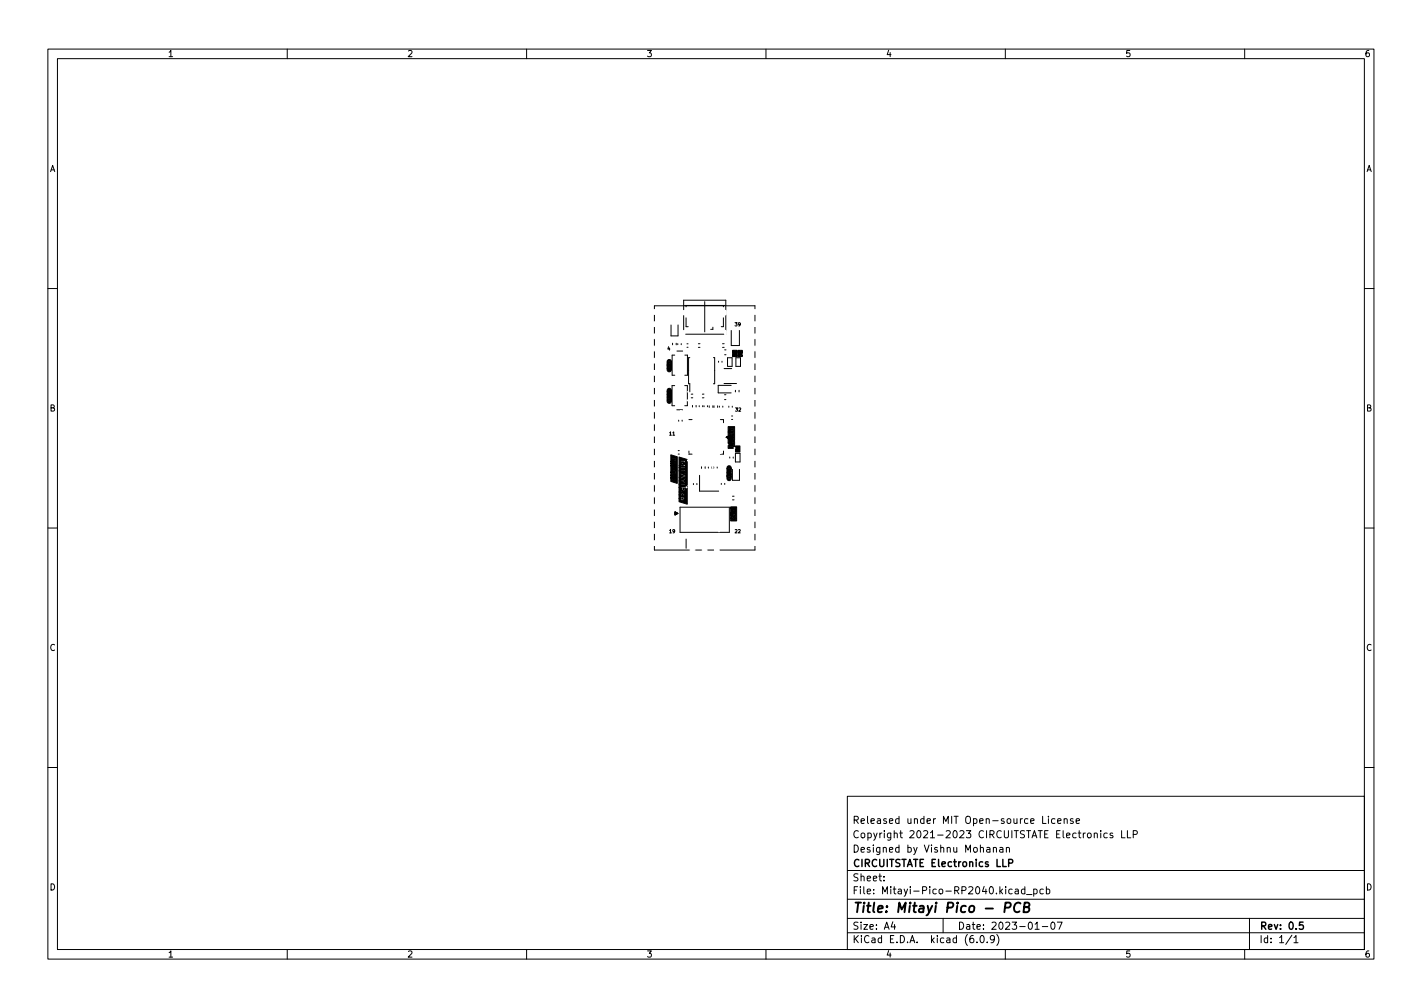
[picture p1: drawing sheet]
<svg xmlns="http://www.w3.org/2000/svg" width="297mm" height="210mm" viewBox="0 0 297 210" stroke-linecap="round" stroke-linejoin="round" font-family="sans-serif">
<defs><g id="words">
<text font-size="2.8" x="178" y="190.6">Title: Mitayi Pico - PCB</text>
<g font-size="2.1">
<text x="178" y="172">Released under MIT Open-source License</text>
<text x="178" y="178">Designed by Vishnu Mohanan</text>
<text x="178" y="175">Copyright 2021-2023 CIRCUITSTATE Electronics LLP</text>
<text x="178" y="184">Sheet:</text>
<text x="178" y="181">CIRCUITSTATE Electronics LLP</text>
<text x="178" y="186.7">File: Mitayi-Pico-RP2040.kicad_pcb</text>
<text x="178" y="196.9">KiCad E.D.A. kicad (6.0.9)</text>
<text x="178" y="194.1">Size: A4</text>
<text x="200" y="194.1">Date: 2023-01-07</text>
<text x="263" y="194.1">Rev: 0.5</text>
<text x="263" y="196.9">Id: 1/1</text>
</g>
<g font-size="1.8">
<text x="35" y="11.9">1</text>
<text x="85" y="11.9">2</text>
<text x="135" y="11.9">3</text>
<text x="185" y="11.9">4</text>
<text x="235" y="11.9">5</text>
<text x="285" y="11.9">6</text>
<text x="10.3" y="35.9">A</text>
<text x="285.3" y="35.9">A</text>
<text x="10.3" y="85.9">B</text>
<text x="285.3" y="85.9">B</text>
<text x="10.3" y="135.9">C</text>
<text x="285.3" y="135.9">C</text>
<text x="10.3" y="185.9">D</text>
<text x="285.3" y="185.9">D</text>
<text x="35" y="199.9">1</text>
<text x="85" y="199.9">2</text>
<text x="135" y="199.9">3</text>
<text x="185" y="199.9">4</text>
<text x="235" y="199.9">5</text>
<text x="285" y="199.9">6</text>
</g>
<text font-size="1.1" fill="#fff" x="151.6" y="91.3" transform="rotate(90 151.6 91.3)">þÿ%¼</text>
<text font-size="1.1" x="141.6" y="107.2" transform="rotate(-90 141.6 107.2)">þÿ%¼</text>
<g font-size="1">
<text x="153.6" y="68.1">39</text>
<text x="139.4" y="73.1">4</text>
<text x="153.7" y="85.9">32</text>
<text x="139.9" y="90.9">11</text>
<text x="139.9" y="111.3">19</text>
<text x="153.6" y="111.3">22</text>
</g>
</g></defs>
<g fill="none" stroke="#000" stroke-width=".21">
<path d="M10 10.2h277v190.1h-277zM12 12.2h273v186.1h-273zM60 10.2v2M110 10.2v2M160 10.2v2M210 10.2v2M260 10.2v2M10 60.2h2M136.7 63.8h21v51h-21zM140.2 67.8v2.3h1.4v-2.3M140.5 71.7v.3M140.9 74.1h-.5v4.2h.5"/>
<path d="M141.2 71.7v.3M141.4 73.3h1.2M141.6 71.7v.3M142.3 71.7v.3M142.8 62.7h8.8v7.1h-8.8zM143 63.8h8.4M143 74.1h.6v4.2h-.6M143.3 63.8v.3M143.3 66.4v1.8h.5M143.5 72.5h.2M143.5 71.8h.2M144.1 74.7h-.3v5.4h.3v1.7"/>
<path d="M145.9 72.5h.3M145.9 71.8h.3M147.2 63v6.3M148.9 68.3v.5h-.4M149 74.7h.3v5.4h-.3M150.1 75.4v.2M150.8 75.4v.2M150.9 72.5h.4M150.9 71.8h.4M151.1 66.4v1.8h-.4M151.1 63.8v.3M151.2 77h1.7"/>
<path d="M151.4 73h.3M151.4 74.1h.3M152 74.7h.9v1.8h-.9zM152.8 69v3.1h1.7v-3.1M153.7 74.7h1v1.8h-1zM285 60.2h2M140.9 80.5h-.5v4.2h.5M141.4 85.6h1.2M141.7 94.1h.2M141.7 94.8h.2M141.8 87.7v.3M142.5 87.7v.3"/>
<path d="M143 80.5h.6v4.2h-.6M143.9 87.6h.7M143.9 94.2v.6h.7M144.4 82.3h.3M144.4 83.1h.3M144.6 84.7v.3M145.4 84.7v.3M146.1 84.7v.2M146.1 99.2v3.3h4M146.5 97.5v.3M146.7 82.3h.3M146.7 83.1h.3"/>
<path d="M146.8 84.7v.2M147.1 84.7v.2M147.3 97.5v.3M147.8 84.7v.2M148 97.5v.2M148.1 84.7v.4M148.7 97.5v.2M148.9 84.7v.4M149.1 97.5v.2M149.1 84.7v.4M149.8 97.5v.2M149.9 84.7v.4"/>
<path d="M150.3 84.8v.2M150.5 87.6h.6v.7M150.5 94.8h.6M151 84.8v.2M151.2 80.1h2.7M151.3 82.4h.3M151.3 83.4h.3M151.7 91.3l.6-.3v.6zM152.2 84.8v.2M152.4 95.4v.3M152.7 80.5h-2.7v1.5h2.7M152.8 86.9h.2"/>
<path d="M152.8 87.6h.2M153 84.8v.2M153 98v2.3h1.5v-2.3M153.2 95.4v.3M153.6 81.5v.3M153.6 94.7h1v1.8h-1zM154.4 81.5v.3M10 110.2h2M141 106.9l.6 .3-.6 .3zM142.1 105.9h10.2v5.2h-10.2zM143.3 112.5v2M144.9 101v.2"/>
<path d="M145.6 101v.2M150.7 100.9v.3M151.4 100.9v.3M153 104.4h.3M153 103.6h.3M285 110.2h2M10 160.2h2M177 166.3h108v32h-108zM206.1 177h.6l.1 .9M206.8 177.3l-.5 .1-.2 .2 .2 .3h.5M207.5 177.1l.2-.2 .4 .1v.9M207.5 176.9v1"/>
<path d="M208.9 177h.5l.1 .9M209.5 177.3l-.5 .1-.2 .2 .2 .3h.5M210.2 177.1l.2-.2 .4 .1 .1 .9M210.2 176.9v1M217.8 170.4v1.5h.7M219 170.4v.2M219 170.9v1M220.4 171l-.5-.1-.3 .3 .2 .7h.6M220.9 171.4l.7-.1v-.3l-.5-.1-.2 .2 .1 .8h.6M222.3 171.1l.2-.2 .4 .1v.9M222.3 170.9v1M224.1 171l-.3-.1-.2 .2v.3l.5 .1v.4h-.5"/>
<path d="M224.8 171.4l.7-.1-.1-.3-.4-.1-.2 .2 .1 .8h.5M228.6 174.1l.2-.2 .3 .1 .1 .9M229.9 173.4v.2M229.9 173.9v1M231.3 174l-.4-.1-.3 .3 .1 .7h.6M232.4 174l-.3-.1-.2 .2v.3l.5 .1v.4h-.5M234.3 173.4v1.5h.7M235.5 173.4v1.5h.7M236.7 174.2l.7-.1 .2-.2-.1-.3-.8-.2v1.5M285 160.2h2M60 198.3v2M110 198.3v2"/>
<path d="M160 198.3v2M177 194.8h108M177 191.8h108M177 187.8h108M177 181.8h108M184.6 183.8v.1M184.6 183v.1M186.5 192.5l-.4 1h1M186.9 193v1M197 191.8v3M204.1 196.7v.1M204.9 195.4l.2-.1a.8 .8 0 0 1 .5 .8 .8 .8 0 0 1-.5 .7 1 1 0 0 1-.2-1.4z"/>
<path d="M206.2 196.7v.1M207.7 196l-.3 .3-.4-.1-.1-.2 .1-.6 .4-.1 .2 .2a.99 .99 0 0 1-.3 1.3h-.3M208.2 195.1a1.72 1.72 0 0 1 0 2.3M210 198.3v2M212.1 185.7h.5l.1 .9M212.7 186l-.5 .1-.2 .2 .2 .3h.5M214.1 185.7l-.5-.1-.2 .3 .1 .7h.6M214.1 185.1v1.5M214.4 186.8h1.2M215.9 185.7l.5-.1 .2 .3-.1 .7h-.6M215.9 185.6v1.5M216.2 194h.9"/>
<path d="M217.7 193.5h1.2M217.9 185.7l-.4-.1-.3 .3 .2 .7h.5M218.6 185.7l.4-.1 .3 .3-.2 .7h-.5M218.6 185.1v1.5M219.6 192.7l.3-.2a.8 .8 0 0 1 .5 .8 .8 .8 0 0 1-.5 .7l-.3-.1-.1-.4zM220.9 192.5h1l-.7 1.5M260 198.3v2M261 191.8v6.5M269.9 195.3l-1.3 1.9M270.3 195.8l.4-.5v1.5M270.3 196.8h.8"/>
</g>
<path d="M210.7 180.2l.7-.1 .2-.2-.1-.3-.8-.2v1.5M272.2 192.5h-.7l-.1 .7 .2-.1 .5 .1 .2 .2-.1 .5-.2 .1-.6-.1" fill="none" stroke="#000" stroke-width=".3"/>
<path d="M209.9 189.5h.8l.3-.2a.51 .51 0 0 0-.2-.8h-.8l-.2 2M213.2 188.7a.88 .88 0 0 0-1-.1 .88 .88 0 0 0-.4 1 .69 .69 0 0 0 .3 .8 .69 .69 0 0 0 .9-.1M213.9 189.4h.7l.3-.2 .1-.4-.1-.2-.9-.1-.2 2h.8l.3-.2a.53 .53 0 0 0 0-.8l-.3-.1" fill="none" stroke="#000" stroke-width=".4"/>
<g fill="#000" stroke="#000" stroke-width=".21">
<path d="M139.8 75.7h.2v.1zM139.5 75.2l.4-.1 .3 .2 .1 1.9a.44 .44 0 0 1-.6 .4 .44 .44 0 0 1-.2-.6h.5l.1 .1v-.5l-.1 .2h-.5l-.2 .2 .1-.7a.26 .26 0 0 0 .3 .2 .26 .26 0 0 0 .3-.3l.1 .3a.27 .27 0 0 0-.1-.4 .27 .27 0 0 0-.4 .3v-.3l-.3 .2v-.3l.4-.1a.3 .3 0 0 0 .4 0 .3 .3 0 0 0 0-.3h-.6v.1l.2 .1-.4 .2zM153 73.1h1v1.4h-1v-.3h.9l-.5-.4-.1 .3-.3 .1v-.7l.3 .2h.6v-.3l-.2 .2h-.4l-.1-.3-.2 .2zM153.4 74l.3 .1h-.3zM154.1 73.1h1v1.3h-1l.3-.2h.6l-.2-.3v.1h-.4l-.1-.1v.4h-.2v-.8l.3 .2h.6v-.3l-.2 .2h-.4l-.1-.3-.2 .2zM139.6 82.3h.2l-.1 .1zM139.9 82.3l.1 .1zM139.5 81.2l.5-.1 .2 .3v2.4a.43 .43 0 0 1-.5 .4 .43 .43 0 0 1-.2-.7h.5l.1 .2v-.5l-.1 .2h-.5l-.1 .1v-.6l.2 .2 .5 .1v-.2l-.5-.1 .5-.1v-.1h-.5l-.2 .2v-.6l.1 .1a.43 .43 0 0 0 .7-.1l-.1-.2h-.6l-.1 .2v-.5l.2 .2h.5v-.1l-.5-.1 .5-.1v-.1h-.5l-.2 .2zM140.5 98.5h.4l.2 .1-.4 .1-.2-.1 .3 .1 .1-.2zM140.8 96.6l.1 .1-.1 .1zM140.8 95.9h.3l-.1 .2h-.1zM142.6 99.3l.2 .1-.2 .1z"/>
<path d="M152.1 89.1h1.3v4.5h-1.3v-.7h.3a.36 .36 0 0 0 .4 .3 .36 .36 0 0 0 .2-.5h-.4l-.2 .2h-.3v-.4h1.1l-.5-.5-.3 .5h-.3v-.8h.3a.36 .36 0 0 0 .4 .3 .36 .36 0 0 0 .2-.6h-.4l-.2 .3h-.3v-.4h.4v-.3h.1a.28 .28 0 0 0 .5 .2 .28 .28 0 0 0 0-.4l-.1 .1a.19 .19 0 0 1-.2 .2 .19 .19 0 0 1-.1-.2l-.3-.1v.5h-.3v-1h.5a.31 .31 0 0 0 .4 .3 .31 .31 0 0 0 .2-.5h-.8v.2h-.3v-.2l.5-.2a.34 .34 0 0 0 .5 0 .34 .34 0 0 0 .1-.4h-.8v.2h.3l-.3 .2v.2h-.3zM152.1 99.5l.4 .1-.2 .1zM152.1 97.9h.4l-.2 .2zM152.5 92.9l.4-.1 .2 .1-.4 .2-.2-.2 .3 .1v-.1zM152.5 91.6l.4-.1 .2 .2-.4 .1-.2-.1h.3v-.1zM152 97.4l.4-.2 .3 .4v2.3a.44 .44 0 0 1-.4 .5 .44 .44 0 0 1-.4-.5v-.4a.4 .4 0 0 0 .4 .4 .4 .4 0 0 0 .3-.5h-.6l-.1 .1v-.2h.2v-.3h.2v.2l.2-.2v.3h.1v-.4h-.6l-.1 .4v-.6h.2v-.3h.5v-.1h-.6l-.1 .4v-.8a.4 .4 0 0 0 .4 .3 .4 .4 0 0 0 .3-.5h-.6l-.1 .2zM152.7 92.2l.3 .1h-.3zM152.8 90.3h.2v.2h-.2zM152.8 89.7h.2v.1h-.2zM153.6 93.1h1v1.3h-1v-.4l.2 .2a.23 .23 0 0 0 .3 0 .23 .23 0 0 0 .1-.2l.3 .2v-.3a.29 .29 0 0 0-.4-.1 .29 .29 0 0 0-.1 .3l-.1-.3-.3 .2v-.6l.3 .3h.6v-.4l-.2 .2h-.4l-.1-.3-.2 .2zM140.1 95l1.4 .4v5.5l-1.4-.4v-.7h.3v.2a.26 .26 0 0 0 .3 .1 .26 .26 0 0 0 .2-.3l.3 .3v-.4a.29 .29 0 0 0-.4-.1 .29 .29 0 0 0-.1 .3h-.2l.1-.3-.5 .2v-.6l.4 .1 .1-.1-.1-.1-.4 .1v-.6h.3a.36 .36 0 0 0 .5 .3 .36 .36 0 0 0 .2-.6h-.5l-.2 .3h-.3v-1.4h.3v.2l.6 .2v-.1l-.4-.2 .4-.1v-.2l-.9 .2v-.5l.5 .2 .1-.3v.3a.3 .3 0 0 0 .3-.3 .3 .3 0 0 0-.4-.2 .3 .3 0 0 0-.2 .3h-.3v-.4l.6-.1a.34 .34 0 0 0 .4 0 .34 .34 0 0 0 .1-.4h-.8v.1l.3 .1-.3 .2v.1h-.3zM141.8 95.4l1.8 .5v9.4l-1.8-.5v-.7h.3a.39 .39 0 0 0 .6 .3 .39 .39 0 0 0 .1-.6 .39 .39 0 0 0-.6 .2l-.4 .1v-.8h.3l.2 .3 .2-.4 .2 .4a.36 .36 0 0 0 0-.7 .36 .36 0 0 0-.6 .4h-.3v-.6l1.4 .1v-.2l-.2 .1-.2-.1-1 .1v-.9l.6 .1a.4 .4 0 0 0 .3 .6 .4 .4 0 0 0 .5-.4l-.1-.4-1.3 .1v-.7l.5 .1h.8l.1-.1-.1-.1-1.3 .1v-.7l.8 .1 .5 .4 .1-.2-.4-.3 .4-.3-.1-.2-.5 .4-.8 .1v-.7h.3l.2 .2 .9-.5-.9-.5-.2 .1 .3 .2v.4l-.6 .1v-1.4l1.2 .1v.4l.2-.1v-.9h-.2v.4l-1.2 .1v-.7l.5 .1h.8l.1-.1-.1-.1-1.3 .1v-.4l1.3 .2 .1-.2-.5-.4 .5-.3v-.2l-.9-.1-.1 .3h.6l-.4 .3 .4 .3-1 .1z"/>
<path d="M142.7 101.9h.2v.3h-.2zM153.4 108.2l.1 .1h-.2zM153.3 107.5h.2v.2h-.2zM152.6 105.8h1.3v3h-1.3v-.6h.2a.22 .22 0 0 0 .2 .3 .22 .22 0 0 0 .3-.1 .23 .23 0 0 0 .3 0 .23 .23 0 0 0 0-.3 .23 .23 0 0 0-.3 0 .23 .23 0 0 0-.3-.1 .23 .23 0 0 0-.2 .2h-.2v-.7h.5a.31 .31 0 0 0 .4 .4 .31 .31 0 0 0 .1-.5h-.7v.1h-.3v-.4h.3v.2l.4-.2 .3 .2-.2-.3 .2-.2v-.1l-.3 .2-.4-.2v.1l.3 .2-.6 .1v-1h.3v.5h.1v-.4h.2v.3h.1v-.3h.2v.4h.1v-.5h-1z"/>
<circle cx="142.5" cy="104.1" r=".14"/>
<circle cx="153.1" cy="108.2" r=".12"/>
</g>
<g fill="#fff" stroke="#fff" stroke-width=".21">
<circle cx="151.4" cy="85.7" r=".1"/>
<circle cx="151.4" cy="85.1" r=".1"/>
<circle cx="152" cy="88.4" r=".1"/>
<circle cx="150.2" cy="110.9" r=".1"/>
<circle cx="148.5" cy="112.3" r=".1"/>
<circle cx="147.3" cy="108.5" r=".1"/>
<circle cx="153.7" cy="83.9" r=".1"/>
<circle cx="150.5" cy="86.8" r=".1"/>
<circle cx="143.7" cy="96.1" r=".1"/>
<circle cx="149.1" cy="104.3" r=".1"/>
<circle cx="150" cy="86.1" r=".1"/>
<circle cx="147.5" cy="88.8" r=".1"/>
<circle cx="152" cy="113" r=".1"/>
<circle cx="152.4" cy="88" r=".1"/>
<circle cx="146.5" cy="103.1" r=".1"/>
<circle cx="155.3" cy="73.9" r=".1"/>
<circle cx="142.3" cy="113.9" r=".1"/>
<circle cx="151.7" cy="76.5" r=".1"/>
<circle cx="150.6" cy="105.4" r=".1"/>
<circle cx="151.6" cy="78.5" r=".1"/>
<circle cx="148.5" cy="78.2" r=".1"/>
<circle cx="155.3" cy="91.7" r=".1"/>
<circle cx="144.9" cy="77" r=".1"/>
<circle cx="150.4" cy="108.5" r=".1"/>
<circle cx="140.9" cy="76.5" r=".1"/>
<circle cx="155.2" cy="99.4" r=".1"/>
<circle cx="143.6" cy="86.5" r=".1"/>
<circle cx="139.2" cy="109.5" r=".1"/>
<circle cx="139.7" cy="70.3" r=".1"/>
<circle cx="139.3" cy="96.9" r=".1"/>
<circle cx="152" cy="113.9" r=".1"/>
<circle cx="139.3" cy="99.6" r=".1"/>
<circle cx="152.8" cy="101.5" r=".1"/>
<circle cx="148.9" cy="97.6" r=".1"/>
<circle cx="150.6" cy="78.5" r=".1"/>
<circle cx="155.6" cy="109.6" r=".1"/>
<circle cx="151.5" cy="74.5" r=".1"/>
<circle cx="139.8" cy="80.4" r=".1"/>
<circle cx="151.1" cy="78.5" r=".1"/>
<circle cx="155.3" cy="96.8" r=".1"/>
<circle cx="144.9" cy="76.3" r=".1"/>
<circle cx="139.3" cy="106.7" r=".1"/>
<circle cx="139.3" cy="101.8" r=".1"/>
<circle cx="145.2" cy="99.4" r=".1"/>
<circle cx="148.5" cy="82.5" r=".1"/>
<circle cx="150.1" cy="78.5" r=".1"/>
<circle cx="139.3" cy="94.4" r=".1"/>
<circle cx="155.3" cy="71.5" r=".1"/>
<circle cx="144.9" cy="77.7" r=".1"/>
<circle cx="142.3" cy="113" r=".1"/>
<circle cx="155.2" cy="104.5" r=".1"/>
<circle cx="152" cy="112.1" r=".1"/>
<circle cx="142.3" cy="112.1" r=".1"/>
<circle cx="139.8" cy="78.2" r=".1"/>
<circle cx="148.5" cy="75.8" r=".1"/>
<circle cx="151.2" cy="76.5" r=".1"/>
<circle cx="155" cy="112" r=".1"/>
<circle cx="139.3" cy="104.5" r=".1"/>
<circle cx="142.3" cy="67.3" r=".1"/>
<circle cx="145.3" cy="93.4" r=".1"/>
<circle cx="153" cy="94.2" r=".13"/>
<circle cx="143.6" cy="94.6" r=".1"/>
<circle cx="152.9" cy="86.3" r=".13"/>
<circle cx="145.2" cy="69.1" r=".1"/>
<circle cx="148.7" cy="69.1" r=".1"/>
<circle cx="143.7" cy="73.6" r=".1"/>
<circle cx="150.4" cy="95.5" r=".1"/>
<circle cx="143.2" cy="88.4" r=".1"/>
<circle cx="143" cy="89.1" r=".1"/>
<circle cx="142.3" cy="85.8" r=".1"/>
<circle cx="144.6" cy="86.3" r=".1"/>
<circle cx="142.6" cy="89.6" r=".1"/>
<circle cx="143.6" cy="85.6" r=".1"/>
<circle cx="142" cy="89.8" r=".1"/>
<circle cx="141.4" cy="90.1" r=".1"/>
<circle cx="141.6" cy="90.9" r=".1"/>
<circle cx="141" cy="91.2" r=".1"/>
<circle cx="142.8" cy="92.3" r=".1"/>
<circle cx="143.4" cy="101.7" r=".1"/>
<circle cx="143.8" cy="101.4" r=".1"/>
<circle cx="141" cy="101.9" r=".1"/>
<circle cx="140.4" cy="103.7" r=".1"/>
<circle cx="144.3" cy="97" r=".1"/>
<circle cx="144.2" cy="98.7" r=".1"/>
<circle cx="149.4" cy="93.6" r=".1"/>
<circle cx="150" cy="93.3" r=".1"/>
<circle cx="150.6" cy="94.6" r=".1"/>
<circle cx="143.7" cy="81.8" r=".1"/>
<circle cx="151.9" cy="86.4" r=".1"/>
<circle cx="154.8" cy="80.8" r=".1"/>
<circle cx="154.5" cy="91.1" r=".1"/>
<circle cx="154" cy="91.4" r=".1"/>
<circle cx="153.8" cy="92" r=".1"/>
<circle cx="153.4" cy="93.5" r=".1"/>
<circle cx="151.4" cy="96.6" r=".1"/>
<circle cx="150.9" cy="96.3" r=".1"/>
<circle cx="149.9" cy="96.4" r=".1"/>
<circle cx="150.5" cy="97.3" r=".1"/>
<circle cx="145.3" cy="79.6" r=".1"/>
<circle cx="145.3" cy="86.4" r=".1"/>
<circle cx="146" cy="86.4" r=".1"/>
<circle cx="146.3" cy="79.6" r=".1"/>
<circle cx="145.8" cy="88.7" r=".1"/>
<circle cx="148.3" cy="75" r=".1"/>
<circle cx="146.7" cy="88.6" r=".1"/>
<circle cx="147.8" cy="76.4" r=".1"/>
<circle cx="146.8" cy="86.4" r=".1"/>
<circle cx="146.8" cy="76.4" r=".1"/>
<circle cx="152.1" cy="79.5" r=".13"/>
<circle cx="151.5" cy="75.5" r=".13"/>
<circle cx="143.6" cy="83.6" r=".1"/>
<circle cx="144.7" cy="67.9" r=".42"/>
<circle cx="149.7" cy="67.9" r=".42"/>
<circle cx="153.7" cy="113.4" r=".75"/>
<circle cx="148.8" cy="92.5" r=".17"/>
<circle cx="146.2" cy="89.9" r=".17"/>
<circle cx="146.2" cy="92.5" r=".17"/>
<circle cx="148.8" cy="91.2" r=".17"/>
<circle cx="146.2" cy="91.2" r=".17"/>
<circle cx="147.5" cy="92.5" r=".18"/>
<circle cx="147.5" cy="91.2" r=".18"/>
<circle cx="148.8" cy="89.9" r=".17"/>
<circle cx="147.5" cy="89.9" r=".18"/>
<circle cx="144.7" cy="113.2" r=".5"/>
<circle cx="144.7" cy="114.9" r=".5"/>
<circle cx="147.2" cy="113.2" r=".5"/>
<circle cx="147.2" cy="114.9" r=".5"/>
<circle cx="149.7" cy="113.2" r=".5"/>
<circle cx="149.7" cy="114.9" r=".5"/>
<circle cx="140.7" cy="113.4" r=".75"/>
<circle cx="150.1" cy="68.9" r=".32"/>
<circle cx="144.3" cy="68.9" r=".33"/>
<circle cx="153.7" cy="65.4" r=".75"/>
<circle cx="140.7" cy="65.4" r=".75"/>
<circle cx="136.7" cy="65.1" r=".5"/>
<circle cx="138.3" cy="65.1" r=".5"/>
<circle cx="136.7" cy="67.7" r=".5"/>
<circle cx="138.3" cy="67.7" r=".5"/>
<circle cx="136.7" cy="70.2" r=".5"/>
<circle cx="138.3" cy="70.2" r=".5"/>
<circle cx="136.7" cy="72.8" r=".5"/>
<circle cx="138.3" cy="72.8" r=".5"/>
<circle cx="138.3" cy="75.3" r=".5"/>
<circle cx="136.7" cy="75.3" r=".5"/>
<circle cx="138.3" cy="77.8" r=".5"/>
<circle cx="136.7" cy="77.8" r=".5"/>
<circle cx="136.7" cy="80.4" r=".5"/>
<circle cx="138.3" cy="80.4" r=".5"/>
<circle cx="136.7" cy="82.9" r=".5"/>
<circle cx="138.3" cy="82.9" r=".5"/>
<circle cx="138.3" cy="85.5" r=".5"/>
<circle cx="136.7" cy="85.5" r=".5"/>
<circle cx="136.7" cy="88" r=".5"/>
<circle cx="138.3" cy="88" r=".5"/>
<circle cx="136.7" cy="90.5" r=".5"/>
<circle cx="138.3" cy="90.5" r=".5"/>
<circle cx="136.7" cy="93.1" r=".5"/>
<circle cx="138.3" cy="93.1" r=".5"/>
<circle cx="136.7" cy="95.6" r=".5"/>
<circle cx="138.3" cy="95.6" r=".5"/>
<circle cx="136.7" cy="98.2" r=".5"/>
<circle cx="138.3" cy="98.2" r=".5"/>
<circle cx="136.7" cy="100.7" r=".5"/>
<circle cx="138.3" cy="100.7" r=".5"/>
<circle cx="136.7" cy="103.2" r=".5"/>
<circle cx="138.3" cy="103.2" r=".5"/>
<circle cx="138.3" cy="105.8" r=".5"/>
<circle cx="136.7" cy="105.8" r=".5"/>
<circle cx="136.7" cy="108.3" r=".5"/>
<circle cx="138.3" cy="108.3" r=".5"/>
<circle cx="136.7" cy="110.9" r=".5"/>
<circle cx="138.3" cy="110.9" r=".5"/>
<circle cx="136.7" cy="113.4" r=".5"/>
<circle cx="138.3" cy="113.4" r=".5"/>
<circle cx="151" cy="109.8" r=".5"/>
<circle cx="151" cy="107.2" r=".5"/>
<circle cx="148.5" cy="109.8" r=".5"/>
<circle cx="148.5" cy="107.2" r=".5"/>
<circle cx="145.9" cy="109.8" r=".5"/>
<circle cx="145.9" cy="107.2" r=".5"/>
<circle cx="143.4" cy="109.8" r=".5"/>
<circle cx="143.4" cy="107.2" r=".5"/>
<circle cx="157.7" cy="65.1" r=".5"/>
<circle cx="156.1" cy="65.1" r=".5"/>
<circle cx="157.7" cy="67.7" r=".5"/>
<circle cx="156.1" cy="67.7" r=".5"/>
<circle cx="157.7" cy="70.2" r=".5"/>
<circle cx="156.1" cy="70.2" r=".5"/>
<circle cx="156.1" cy="72.8" r=".5"/>
<circle cx="157.7" cy="72.8" r=".5"/>
<circle cx="156.1" cy="75.3" r=".5"/>
<circle cx="157.7" cy="75.3" r=".5"/>
<circle cx="157.7" cy="77.8" r=".5"/>
<circle cx="156.1" cy="77.8" r=".5"/>
<circle cx="157.7" cy="80.4" r=".5"/>
<circle cx="156.1" cy="80.4" r=".5"/>
<circle cx="156.1" cy="82.9" r=".5"/>
<circle cx="157.7" cy="82.9" r=".5"/>
<circle cx="157.7" cy="85.5" r=".5"/>
<circle cx="156.1" cy="85.5" r=".5"/>
<circle cx="157.7" cy="88" r=".5"/>
<circle cx="156.1" cy="88" r=".5"/>
<circle cx="157.7" cy="90.5" r=".5"/>
<circle cx="156.1" cy="90.5" r=".5"/>
<circle cx="157.7" cy="93.1" r=".5"/>
<circle cx="156.1" cy="93.1" r=".5"/>
<circle cx="156.1" cy="95.6" r=".5"/>
<circle cx="157.7" cy="95.6" r=".5"/>
<circle cx="156.1" cy="98.2" r=".5"/>
<circle cx="157.7" cy="98.2" r=".5"/>
<circle cx="157.7" cy="100.7" r=".5"/>
<circle cx="156.1" cy="100.7" r=".5"/>
<circle cx="156.1" cy="103.2" r=".5"/>
<circle cx="157.7" cy="103.2" r=".5"/>
<circle cx="157.7" cy="105.8" r=".5"/>
<circle cx="156.1" cy="105.8" r=".5"/>
<circle cx="156.1" cy="108.3" r=".5"/>
<circle cx="157.7" cy="108.3" r=".5"/>
<circle cx="157.7" cy="110.9" r=".5"/>
<circle cx="156.1" cy="110.9" r=".5"/>
<circle cx="157.7" cy="113.4" r=".5"/>
<circle cx="156.1" cy="113.4" r=".5"/>
</g>
<path d="M142.9 65v.6M142.9 69.2v.6M143.7 64.9v.7M150.7 64.9v.7M151.5 65v.6M151.5 69.2v.6" fill="none" stroke="#fff" stroke-width=".6"/>
<use href="#words"/>
</svg>
